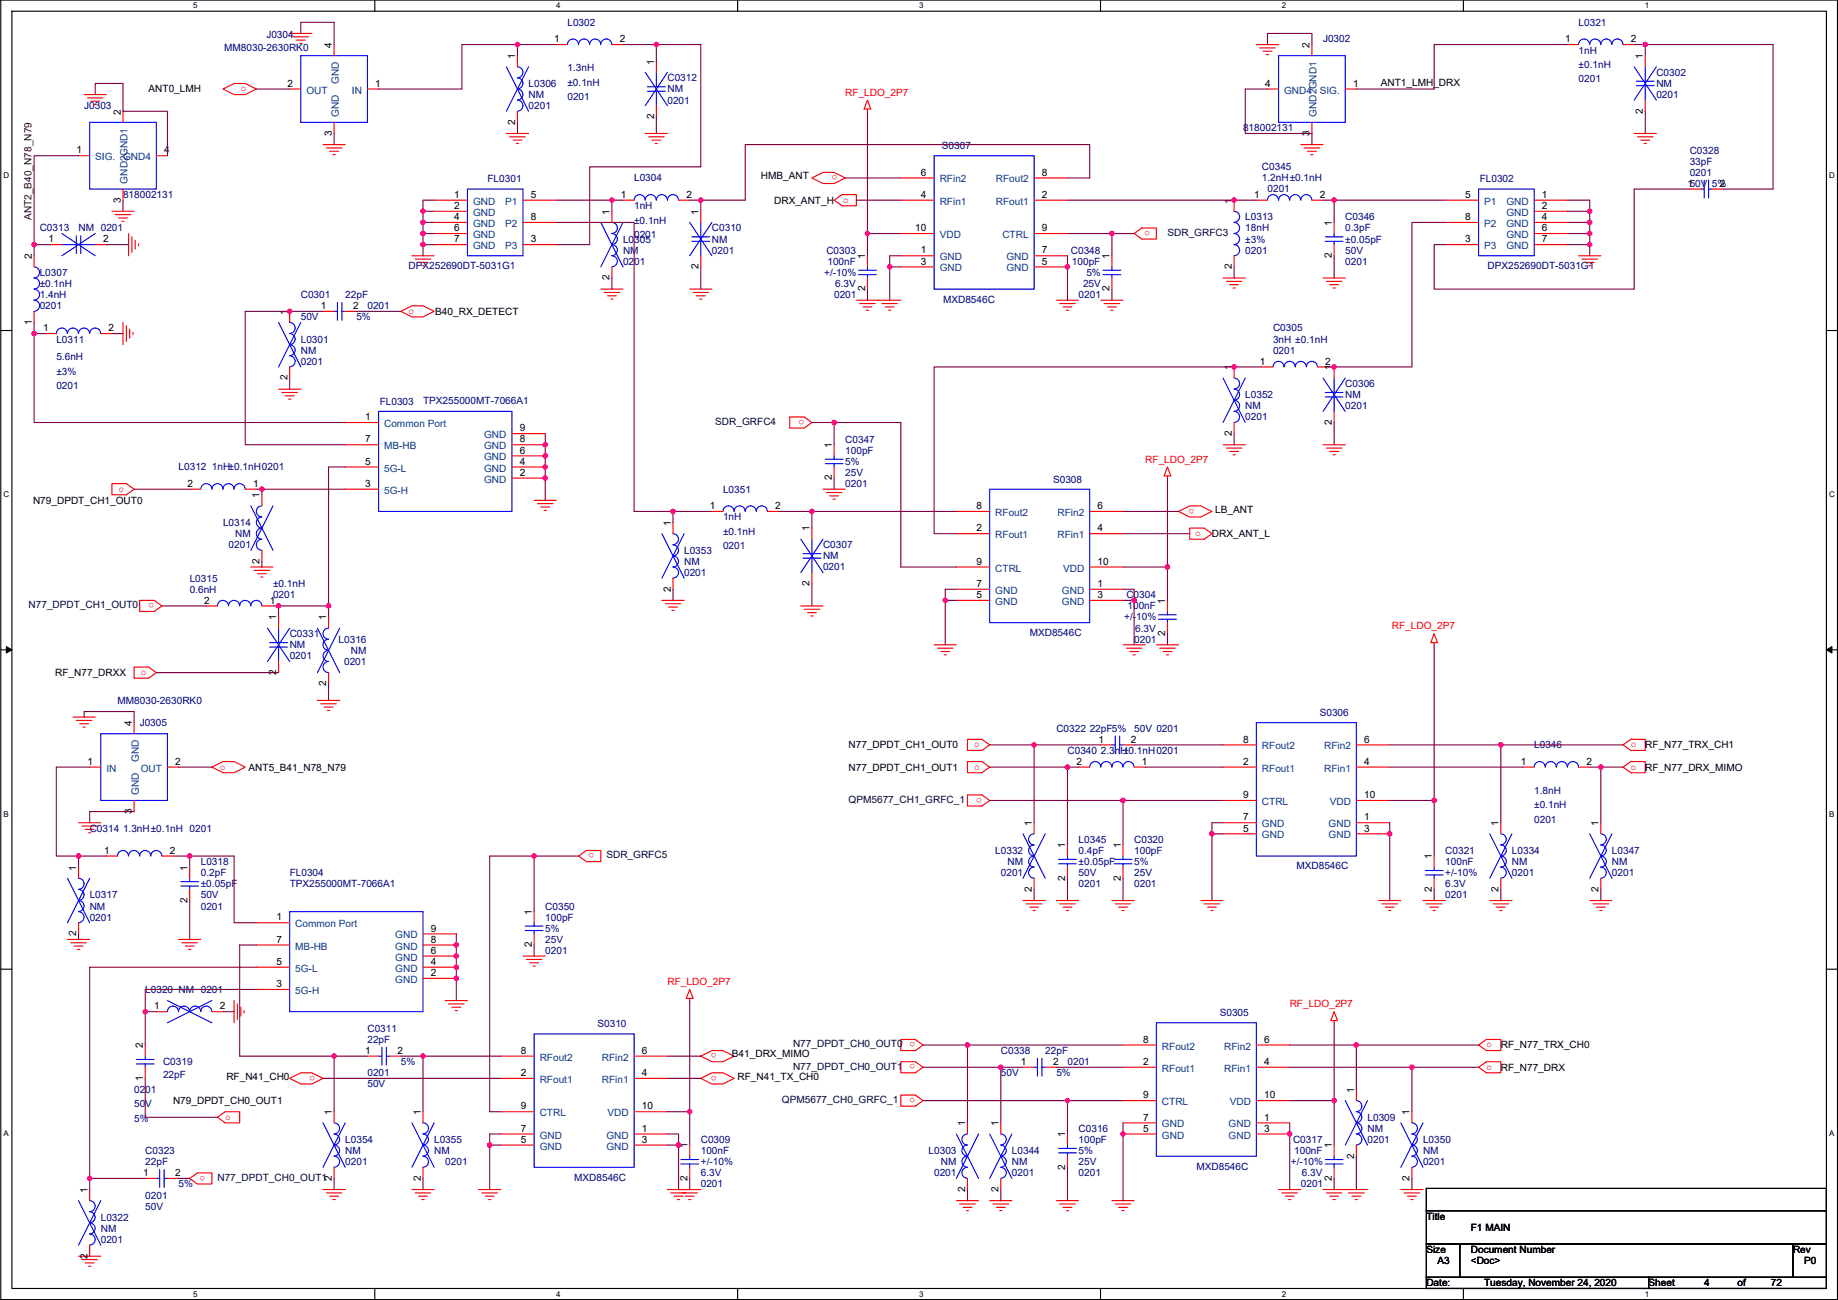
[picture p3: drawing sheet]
<svg xmlns="http://www.w3.org/2000/svg" width="420mm" height="297mm" viewBox="0 0 420 297" stroke-linecap="round" stroke-linejoin="round" font-family="sans-serif">
<defs><g id="words">
<g font-size="2.3" fill="#000080">
<text x="129.7" y="5.9">L0302</text>
<text x="360.9" y="5.9">L0321</text>
<text x="51.2" y="11.7">MM8030-2630RK0</text>
<text x="60.9" y="8.7">J0304</text>
<text x="302.4" y="9.7">J0302</text>
<text x="129.7" y="16.3">1.3nH</text>
<text x="360.9" y="12.2">1nH</text>
<text x="360.9" y="15.5">±0.1nH</text>
<text x="378.6" y="17.3">C0302</text>
<text x="120.8" y="19.9">L0306</text>
<text x="120.8" y="22.4">NM</text>
<text x="129.7" y="19.6">±0.1nH</text>
<text x="129.7" y="22.9">0201</text>
<text x="152.6" y="18.6">C0312</text>
<text x="152.6" y="21.1">NM</text>
<text x="152.6" y="23.7">0201</text>
<text x="360.9" y="18.8">0201</text>
<text x="378.6" y="19.9">NM</text>
<text x="378.6" y="22.4">0201</text>
<text x="19.2" y="24.9">J0303</text>
<text x="120.8" y="24.9">0201</text>
<text x="215.3" y="34.1">S0307</text>
<text x="284.2" y="30">818002131</text>
<text x="386.3" y="35.1">C0328</text>
<text x="111.4" y="41.7">FL0301</text>
<text x="145" y="41.4">L0304</text>
<text x="288.5" y="38.9">C0345</text>
<text x="288.5" y="41.4">1.2nH±0.1nH</text>
<text x="338.3" y="41.7">FL0302</text>
<text x="386.3" y="37.6">33pF</text>
<text x="386.3" y="40.2">0201</text>
<text x="28.1" y="45.3">818002131</text>
<text x="145" y="47.8">1nH</text>
<text x="289.7" y="44">0201</text>
<text x="9.1" y="52.9">C0313</text>
<text x="18" y="52.9">NM 0201</text>
<text x="145" y="51.1">±0.1nH</text>
<text x="162.7" y="52.9">C0310</text>
<text x="284.7" y="50.3">L0313</text>
<text x="284.7" y="52.9">18nH</text>
<text x="307.5" y="50.3">C0346</text>
<text x="307.5" y="52.9">0.3pF</text>
<text x="142.4" y="55.4">L0305</text>
<text x="142.4" y="58">NM</text>
<text x="145" y="54.4">0201</text>
<text x="162.7" y="55.4">NM</text>
<text x="162.7" y="58">0201</text>
<text x="188.9" y="58">C0303</text>
<text x="244.8" y="58">C0348</text>
<text x="284.7" y="55.4">±3%</text>
<text x="284.7" y="58">0201</text>
<text x="307.5" y="58">50V</text>
<text x="307.5" y="55.4">±0.05pF</text>
<text x="9.1" y="63">L0307</text>
<text x="9.1" y="65.6">±0.1nH</text>
<text x="93.4" y="61.5">DPX252690DT-5031G1</text>
<text x="142.4" y="60.5">0201</text>
<text x="188.4" y="63">+/-10%</text>
<text x="189.2" y="60.5">100nF</text>
<text x="190.9" y="65.6">6.3V</text>
<text x="245" y="60.5">100pF</text>
<text x="247.6" y="65.6">25V</text>
<text x="248.3" y="63">5%</text>
<text x="307.5" y="60.5">0201</text>
<text x="340" y="61.5">DPX252690DT-5031G1</text>
<text x="9.1" y="68.1">1.4nH</text>
<text x="9.1" y="70.7">0201</text>
<text x="68.8" y="68.1">C0301</text>
<text x="78.9" y="68.1">22pF</text>
<text x="84" y="70.7">0201</text>
<text x="190.7" y="68.1">0201</text>
<text x="215.6" y="69.1">MXD8546C</text>
<text x="246.6" y="68.1">0201</text>
<text x="68.8" y="73.2">50V</text>
<text x="81.5" y="73.2">5%</text>
<text x="291" y="75.7">C0305</text>
<text x="12.9" y="78.3">L0311</text>
<text x="12.9" y="82.3">5.6nH</text>
<text x="68.8" y="78.3">L0301</text>
<text x="68.8" y="80.8">NM</text>
<text x="68.8" y="83.4">0201</text>
<text x="291" y="78.3">3nH ±0.1nH</text>
<text x="291" y="80.8">0201</text>
<text x="12.9" y="85.6">±3%</text>
<text x="12.9" y="88.9">0201</text>
<text x="307.5" y="88.4">C0306</text>
<text x="86.8" y="92.5">FL0303</text>
<text x="96.7" y="92.2">TPX255000MT-7066A1</text>
<text x="284.7" y="91">L0352</text>
<text x="284.7" y="93.5">NM</text>
<text x="307.5" y="91">NM</text>
<text x="307.5" y="93.5">0201</text>
<text x="193.2" y="101.1">C0347</text>
<text x="284.7" y="96.1">0201</text>
<text x="40.8" y="107.5">L0312 1nH±0.1nH0201</text>
<text x="193.2" y="103.7">100pF</text>
<text x="193.2" y="106.2">5%</text>
<text x="165.3" y="112.6">L0351</text>
<text x="193.2" y="111.3">0201</text>
<text x="193.2" y="108.8">25V</text>
<text x="240.7" y="110.3">S0308</text>
<text x="165.3" y="118.9">1nH</text>
<text x="51" y="120.2">L0314</text>
<text x="52.2" y="125.3">0201</text>
<text x="53.8" y="122.7">NM</text>
<text x="165.3" y="122.2">±0.1nH</text>
<text x="165.3" y="125.5">0201</text>
<text x="188.1" y="125.3">C0307</text>
<text x="156.4" y="126.5">L0353</text>
<text x="156.4" y="129.1">NM</text>
<text x="156.4" y="131.6">0201</text>
<text x="188.1" y="127.8">NM</text>
<text x="188.1" y="130.3">0201</text>
<text x="43.4" y="132.9">L0315</text>
<text x="43.4" y="135.4">0.6nH</text>
<text x="62.4" y="134.2">±0.1nH</text>
<text x="62.4" y="136.7">0201</text>
<text x="257.5" y="136.7">C0304</text>
<text x="257" y="141.8">+/-10%</text>
<text x="257.7" y="139.2">100nF</text>
<text x="66.2" y="145.6">C0331</text>
<text x="66.2" y="148.1">NM</text>
<text x="77.4" y="146.9">L0316</text>
<text x="80.2" y="149.4">NM</text>
<text x="235.4" y="145.3">MXD8546C</text>
<text x="259.3" y="146.9">0201</text>
<text x="259.5" y="144.3">6.3V</text>
<text x="66.2" y="150.7">0201</text>
<text x="78.7" y="151.9">0201</text>
<text x="26.8" y="160.8">MM8030-2630RK0</text>
<text x="31.9" y="165.9">J0305</text>
<text x="241.5" y="167.2">C0322 22pF5%</text>
<text x="259.3" y="167.2">50V 0201</text>
<text x="301.7" y="163.6">S0306</text>
<text x="244" y="172.3">C0340 2.3nH</text>
<text x="256.7" y="172.3">±0.1nH0201</text>
<text x="350.7" y="171">L0346</text>
<text x="350.7" y="181.4">1.8nH</text>
<text x="350.7" y="184.7">±0.1nH</text>
<text x="20.5" y="190">C0314 1.3nH±0.1nH 0201</text>
<text x="350.7" y="188">0201</text>
<text x="45.9" y="197.7">L0318</text>
<text x="227.5" y="195.1">L0332</text>
<text x="230.3" y="197.7">NM</text>
<text x="246.6" y="192.6">L0345</text>
<text x="246.6" y="195.1">0.4pF</text>
<text x="246.6" y="197.7">±0.05pF</text>
<text x="259.3" y="192.6">C0320</text>
<text x="259.3" y="195.1">100pF</text>
<text x="259.3" y="197.7">5%</text>
<text x="330.4" y="195.1">C0321</text>
<text x="330.4" y="197.7">100nF</text>
<text x="345.6" y="195.1">L0334</text>
<text x="345.6" y="197.7">NM</text>
<text x="368.5" y="195.1">L0347</text>
<text x="368.5" y="197.7">NM</text>
<text x="45.9" y="200.2">0.2pF</text>
<text x="45.9" y="202.7">±0.05pF</text>
<text x="66.2" y="200.2">FL0304</text>
<text x="66.2" y="202.7">TPX255000MT-7066A1</text>
<text x="228.8" y="200.2">0201</text>
<text x="246.6" y="202.7">0201</text>
<text x="246.6" y="200.2">50V</text>
<text x="259.3" y="202.7">0201</text>
<text x="259.3" y="200.2">25V</text>
<text x="296.3" y="198.7">MXD8546C</text>
<text x="330.4" y="202.7">6.3V</text>
<text x="330.4" y="200.2">+/-10%</text>
<text x="345.6" y="200.2">0201</text>
<text x="368.5" y="200.2">0201</text>
<text x="20.5" y="205.3">L0317</text>
<text x="20.5" y="207.8">NM</text>
<text x="45.9" y="207.8">0201</text>
<text x="45.9" y="205.3">50V</text>
<text x="124.6" y="207.8">C0350</text>
<text x="330.4" y="205.3">0201</text>
<text x="20.5" y="210.4">0201</text>
<text x="124.6" y="210.4">100pF</text>
<text x="124.6" y="215.4">25V</text>
<text x="124.6" y="212.9">5%</text>
<text x="124.6" y="218">0201</text>
<text x="33.2" y="226.9">L0320 NM 0201</text>
<text x="278.8" y="232.2">S0305</text>
<text x="84" y="235.8">C0311</text>
<text x="84" y="238.3">22pF</text>
<text x="136.6" y="234.7">S0310</text>
<text x="37.3" y="243.4">C0319</text>
<text x="84" y="245.9">0201</text>
<text x="91.6" y="243.4">5%</text>
<text x="228.8" y="240.8">C0338</text>
<text x="228.8" y="245.9">50V</text>
<text x="238.9" y="240.8">22pF</text>
<text x="241.5" y="245.9">5%</text>
<text x="244" y="243.4">0201</text>
<text x="30.7" y="249.7">0201</text>
<text x="37.3" y="246.4">22pF</text>
<text x="84" y="248.5">50V</text>
<text x="30.7" y="253">50V</text>
<text x="30.7" y="256.3">5%</text>
<text x="312.6" y="256.1">L0309</text>
<text x="33.2" y="263.7">C0323</text>
<text x="78.9" y="261.2">L0354</text>
<text x="78.9" y="263.7">NM</text>
<text x="99.2" y="261.2">L0355</text>
<text x="99.2" y="263.7">NM</text>
<text x="160.2" y="261.2">C0309</text>
<text x="160.2" y="263.7">100nF</text>
<text x="212.3" y="263.7">L0303</text>
<text x="231.3" y="263.7">L0344</text>
<text x="246.6" y="258.6">C0316</text>
<text x="246.6" y="261.2">100pF</text>
<text x="246.6" y="263.7">5%</text>
<text x="295.6" y="261.2">C0317</text>
<text x="295.8" y="263.7">100nF</text>
<text x="312.6" y="258.6">NM</text>
<text x="312.6" y="261.2">0201</text>
<text x="325.3" y="261.2">L0350</text>
<text x="325.3" y="263.7">NM</text>
<text x="33.2" y="266.2">22pF</text>
<text x="78.9" y="266.2">0201</text>
<text x="101.8" y="266.2">0201</text>
<text x="131.2" y="269.8">MXD8546C</text>
<text x="160.2" y="268.8">6.3V</text>
<text x="160.2" y="266.2">+/-10%</text>
<text x="213.5" y="268.8">0201</text>
<text x="215.1" y="266.2">NM</text>
<text x="231.3" y="266.2">NM</text>
<text x="231.3" y="268.8">0201</text>
<text x="246.6" y="268.8">0201</text>
<text x="246.6" y="266.2">25V</text>
<text x="273.5" y="267.3">MXD8546C</text>
<text x="295.1" y="266.2">+/-10%</text>
<text x="297.6" y="268.8">6.3V</text>
<text x="325.3" y="266.2">0201</text>
<text x="33.2" y="273.9">0201</text>
<text x="40.8" y="271.3">5%</text>
<text x="160.2" y="271.3">0201</text>
<text x="297.4" y="271.3">0201</text>
<text x="23" y="278.9">L0322</text>
<text x="23" y="281.5">NM</text>
<text x="33.2" y="276.4">50V</text>
<text x="23" y="284">0201</text>
</g>
<g font-size="2.3">
<text x="75.9" y="10.9" transform="rotate(-90 75.9 10.9)">4</text>
<text x="126.7" y="9.7">1</text>
<text x="141.7" y="9.7">2</text>
<text x="299.4" y="10.9" transform="rotate(-90 299.4 10.9)">2</text>
<text x="357.8" y="9.7">1</text>
<text x="372.8" y="9.7">2</text>
<text x="117.8" y="13.5" transform="rotate(-90 117.8 13.5)">1</text>
<text x="149.5" y="14.8" transform="rotate(-90 149.5 14.8)">1</text>
<text x="375.6" y="13.5" transform="rotate(-90 375.6 13.5)">1</text>
<text x="34" y="21.1">ANT0_LMH</text>
<text x="65.7" y="19.8">2</text>
<text x="85.8" y="19.8">1</text>
<text x="289.2" y="19.8">4</text>
<text x="309.3" y="19.8">1</text>
<text x="315.6" y="19.7">ANT1_LMH_DRX</text>
<text x="27.6" y="26.2" transform="rotate(-90 27.6 26.2)">2</text>
<text x="117.8" y="28.5" transform="rotate(-90 117.8 28.5)">2</text>
<text x="149.5" y="27.2" transform="rotate(-90 149.5 27.2)">2</text>
<text x="375.6" y="26" transform="rotate(-90 375.6 26)">2</text>
<text x="17.5" y="35.1">1</text>
<text x="37.5" y="35.1">4</text>
<text x="75.9" y="31" transform="rotate(-90 75.9 31)">3</text>
<text x="299.4" y="31" transform="rotate(-90 299.4 31)">3</text>
<text x="173.9" y="40.9">HMB_ANT</text>
<text x="210.5" y="40.1">6</text>
<text x="238.2" y="40.1">8</text>
<text x="27.6" y="46.3" transform="rotate(-90 27.6 46.3)">3</text>
<text x="103.8" y="45.2">1</text>
<text x="103.8" y="47.8">2</text>
<text x="121.3" y="45.2">5</text>
<text x="141.9" y="45.2">1</text>
<text x="156.9" y="45.2">2</text>
<text x="177" y="46.5">DRX_ANT_H</text>
<text x="210.5" y="45.2">4</text>
<text x="238.2" y="45.2">2</text>
<text x="281.6" y="46.5" transform="rotate(-90 281.6 46.5)">1</text>
<text x="286.7" y="45.2">1</text>
<text x="301.7" y="45.2">2</text>
<text x="335" y="45.2">5</text>
<text x="352.5" y="45.2">1</text>
<text x="352.5" y="47.8">2</text>
<text x="385.8" y="42.7">150V 5%</text>
<text x="393.1" y="42.7">2</text>
<text x="103.8" y="50.3">4</text>
<text x="103.8" y="52.8">6</text>
<text x="121.3" y="50.3">8</text>
<text x="139.4" y="49" transform="rotate(-90 139.4 49)">1</text>
<text x="159.7" y="49" transform="rotate(-90 159.7 49)">1</text>
<text x="209.2" y="52.8">10</text>
<text x="238.2" y="52.8">9</text>
<text x="304.4" y="51.6" transform="rotate(-90 304.4 51.6)">1</text>
<text x="335" y="50.3">8</text>
<text x="352.5" y="50.3">4</text>
<text x="352.5" y="52.8">6</text>
<text x="7.3" y="59.2" transform="rotate(-90 7.3 59.2)">2</text>
<text x="11.1" y="55.4">1</text>
<text x="23.5" y="55.4">2</text>
<text x="103.8" y="55.4">7</text>
<text x="121.3" y="55.4">3</text>
<text x="197.8" y="59.2" transform="rotate(-90 197.8 59.2)">1</text>
<text x="210.5" y="57.9">1</text>
<text x="238.2" y="57.9">7</text>
<text x="253.6" y="59.2" transform="rotate(-90 253.6 59.2)">1</text>
<text x="304.4" y="59" transform="rotate(-90 304.4 59)">2</text>
<text x="335" y="55.4">3</text>
<text x="352.5" y="55.4">7</text>
<text x="139.4" y="64.1" transform="rotate(-90 139.4 64.1)">2</text>
<text x="159.7" y="61.5" transform="rotate(-90 159.7 61.5)">2</text>
<text x="210.5" y="60.5">3</text>
<text x="238.2" y="60.5">5</text>
<text x="281.6" y="61.5" transform="rotate(-90 281.6 61.5)">2</text>
<text x="65.7" y="71.9" transform="rotate(-90 65.7 71.9)">1</text>
<text x="73.3" y="70.6">1</text>
<text x="80.7" y="70.6">2</text>
<text x="99.5" y="71.9">B40_RX_DETECT</text>
<text x="197.8" y="66.6" transform="rotate(-90 197.8 66.6)">2</text>
<text x="253.6" y="66.6" transform="rotate(-90 253.6 66.6)">2</text>
<text x="7.3" y="74.2" transform="rotate(-90 7.3 74.2)">1</text>
<text x="9.8" y="75.7">1</text>
<text x="24.8" y="75.7">2</text>
<text x="288" y="83.3">1</text>
<text x="302.9" y="83.3">2</text>
<text x="65.7" y="86.9" transform="rotate(-90 65.7 86.9)">2</text>
<text x="281.6" y="84.6" transform="rotate(-90 281.6 84.6)">1</text>
<text x="304.4" y="84.6" transform="rotate(-90 304.4 84.6)">1</text>
<text x="83.5" y="101.1">7</text>
<text x="83.5" y="96">1</text>
<text x="118.8" y="101.1">8</text>
<text x="118.8" y="98.6">9</text>
<text x="281.6" y="99.6" transform="rotate(-90 281.6 99.6)">2</text>
<text x="304.4" y="97.1" transform="rotate(-90 304.4 97.1)">2</text>
<text x="83.5" y="106.2">5</text>
<text x="118.8" y="106.2">4</text>
<text x="118.8" y="103.6">6</text>
<text x="190.1" y="102.4" transform="rotate(-90 190.1 102.4)">1</text>
<text x="42.9" y="111.3">2</text>
<text x="57.8" y="111.3">1</text>
<text x="59.3" y="113.8" transform="rotate(-90 59.3 113.8)">1</text>
<text x="83.5" y="111.3">3</text>
<text x="118.8" y="108.7">2</text>
<text x="190.1" y="109.8" transform="rotate(-90 190.1 109.8)">2</text>
<text x="7.5" y="115.1">N79_DPDT_CH1_OUT0</text>
<text x="162.2" y="116.3">1</text>
<text x="177.2" y="116.3">2</text>
<text x="223.2" y="116.3">8</text>
<text x="250.9" y="116.3">6</text>
<text x="277.8" y="117.1">LB_ANT</text>
<text x="153.3" y="120.2" transform="rotate(-90 153.3 120.2)">1</text>
<text x="185.1" y="121.4" transform="rotate(-90 185.1 121.4)">1</text>
<text x="223.2" y="121.4">2</text>
<text x="250.9" y="121.4">4</text>
<text x="277" y="122.7">DRX_ANT_L</text>
<text x="59.3" y="128.8" transform="rotate(-90 59.3 128.8)">2</text>
<text x="223.2" y="129">9</text>
<text x="250.9" y="129">10</text>
<text x="46.7" y="137.9">2</text>
<text x="61.6" y="137.9">1</text>
<text x="153.3" y="135.2" transform="rotate(-90 153.3 135.2)">2</text>
<text x="185.1" y="133.9" transform="rotate(-90 185.1 133.9)">2</text>
<text x="223.2" y="136.7">5</text>
<text x="223.2" y="134.1">7</text>
<text x="250.9" y="134.1">1</text>
<text x="250.9" y="136.7">3</text>
<text x="266.3" y="137.9" transform="rotate(-90 266.3 137.9)">1</text>
<text x="63.2" y="141.8" transform="rotate(-90 63.2 141.8)">1</text>
<text x="74.6" y="141.8" transform="rotate(-90 74.6 141.8)">1</text>
<text x="266.3" y="145.3" transform="rotate(-90 266.3 145.3)">2</text>
<text x="12.6" y="154.5">RF_N77_DRXX</text>
<text x="63.2" y="154.2" transform="rotate(-90 63.2 154.2)">2</text>
<text x="74.6" y="156.8" transform="rotate(-90 74.6 156.8)">2</text>
<text x="30.1" y="165.9" transform="rotate(-90 30.1 165.9)">4</text>
<text x="194" y="171">N77_DPDT_CH1_OUT0</text>
<text x="251.1" y="169.7">1</text>
<text x="258.5" y="169.7">2</text>
<text x="284.2" y="169.7">8</text>
<text x="311.8" y="169.7">6</text>
<text x="376.1" y="171">RF_N77_TRX_CH1</text>
<text x="20" y="174.8">1</text>
<text x="40.1" y="174.8">2</text>
<text x="56.8" y="176.1">ANT5_B41_N78_N79</text>
<text x="194" y="176.1">N77_DPDT_CH1_OUT1</text>
<text x="246.1" y="174.8">2</text>
<text x="261" y="174.8">1</text>
<text x="284.2" y="174.8">2</text>
<text x="311.8" y="174.8">4</text>
<text x="347.7" y="174.8">1</text>
<text x="362.6" y="174.8">2</text>
<text x="376.1" y="176.1">RF_N77_DRX_MIMO</text>
<text x="30.1" y="186" transform="rotate(-90 30.1 186)">3</text>
<text x="284.2" y="182.4">9</text>
<text x="311.8" y="182.4">10</text>
<text x="235.9" y="188.7" transform="rotate(-90 235.9 188.7)">1</text>
<text x="284.2" y="190">5</text>
<text x="284.2" y="187.5">7</text>
<text x="311.8" y="187.5">1</text>
<text x="311.8" y="190">3</text>
<text x="342.5" y="188.7" transform="rotate(-90 342.5 188.7)">1</text>
<text x="365.4" y="188.7" transform="rotate(-90 365.4 188.7)">1</text>
<text x="23.8" y="195.1">1</text>
<text x="38.8" y="195.1">2</text>
<text x="243.5" y="193.8" transform="rotate(-90 243.5 193.8)">1</text>
<text x="256.2" y="193.8" transform="rotate(-90 256.2 193.8)">1</text>
<text x="327.3" y="196.4" transform="rotate(-90 327.3 196.4)">1</text>
<text x="17.4" y="198.9" transform="rotate(-90 17.4 198.9)">1</text>
<text x="42.8" y="198.9" transform="rotate(-90 42.8 198.9)">1</text>
<text x="235.9" y="203.8" transform="rotate(-90 235.9 203.8)">2</text>
<text x="243.5" y="201.2" transform="rotate(-90 243.5 201.2)">2</text>
<text x="256.2" y="201.2" transform="rotate(-90 256.2 201.2)">2</text>
<text x="327.3" y="203.8" transform="rotate(-90 327.3 203.8)">2</text>
<text x="342.5" y="203.8" transform="rotate(-90 342.5 203.8)">2</text>
<text x="365.4" y="203.8" transform="rotate(-90 365.4 203.8)">2</text>
<text x="42.8" y="206.3" transform="rotate(-90 42.8 206.3)">2</text>
<text x="121.6" y="209.1" transform="rotate(-90 121.6 209.1)">1</text>
<text x="17.4" y="213.9" transform="rotate(-90 17.4 213.9)">2</text>
<text x="63.2" y="215.4">7</text>
<text x="63.2" y="210.3">1</text>
<text x="98.5" y="215.4">8</text>
<text x="98.5" y="212.9">9</text>
<text x="63.2" y="220.5">5</text>
<text x="98.5" y="220.5">4</text>
<text x="98.5" y="217.9">6</text>
<text x="121.6" y="216.5" transform="rotate(-90 121.6 216.5)">2</text>
<text x="63.2" y="225.6">3</text>
<text x="98.5" y="223">2</text>
<text x="35.2" y="230.6">1</text>
<text x="50.2" y="230.6">2</text>
<text x="32.7" y="239.5" transform="rotate(-90 32.7 239.5)">2</text>
<text x="261.3" y="238.3">8</text>
<text x="289" y="238.3">6</text>
<text x="343.1" y="239.6">RF_N77_TRX_CH0</text>
<text x="83.5" y="240.8">1</text>
<text x="90.9" y="240.8">2</text>
<text x="119.1" y="245.9">2</text>
<text x="119.1" y="240.8">8</text>
<text x="146.7" y="245.9">4</text>
<text x="146.7" y="240.8">6</text>
<text x="167.3" y="241.6">B41_DRX_MIMO</text>
<text x="233.4" y="243.3">1</text>
<text x="240.7" y="243.3">2</text>
<text x="261.3" y="243.3">2</text>
<text x="289" y="243.3">4</text>
<text x="343.1" y="244.6">RF_N77_DRX</text>
<text x="32.7" y="246.9" transform="rotate(-90 32.7 246.9)">1</text>
<text x="51.7" y="246.7">RF_N41_CH0</text>
<text x="168.6" y="246.7">RF_N41_TX_CH0</text>
<text x="261.3" y="251">9</text>
<text x="289" y="251">10</text>
<text x="309.5" y="249.7" transform="rotate(-90 309.5 249.7)">1</text>
<text x="39.5" y="252.3">N79_DPDT_CH0_OUT1</text>
<text x="75.9" y="254.8" transform="rotate(-90 75.9 254.8)">1</text>
<text x="96.2" y="254.8" transform="rotate(-90 96.2 254.8)">1</text>
<text x="119.1" y="253.5">9</text>
<text x="146.7" y="253.5">10</text>
<text x="220.6" y="257.3" transform="rotate(-90 220.6 257.3)">1</text>
<text x="228.2" y="257.3" transform="rotate(-90 228.2 257.3)">1</text>
<text x="261.3" y="256">7</text>
<text x="289" y="256">1</text>
<text x="322.2" y="254.8" transform="rotate(-90 322.2 254.8)">1</text>
<text x="119.1" y="261.1">5</text>
<text x="119.1" y="258.6">7</text>
<text x="146.7" y="258.6">1</text>
<text x="146.7" y="261.1">3</text>
<text x="157.1" y="262.4" transform="rotate(-90 157.1 262.4)">1</text>
<text x="243.5" y="259.9" transform="rotate(-90 243.5 259.9)">1</text>
<text x="261.3" y="258.6">5</text>
<text x="289" y="258.6">3</text>
<text x="304.4" y="262.4" transform="rotate(-90 304.4 262.4)">1</text>
<text x="32.7" y="268.7">1</text>
<text x="40.1" y="268.7">2</text>
<text x="75.9" y="269.8" transform="rotate(-90 75.9 269.8)">2</text>
<text x="96.2" y="269.8" transform="rotate(-90 96.2 269.8)">2</text>
<text x="157.1" y="269.8" transform="rotate(-90 157.1 269.8)">2</text>
<text x="243.5" y="267.3" transform="rotate(-90 243.5 267.3)">2</text>
<text x="304.4" y="269.8" transform="rotate(-90 304.4 269.8)">2</text>
<text x="309.5" y="264.7" transform="rotate(-90 309.5 264.7)">2</text>
<text x="322.2" y="269.8" transform="rotate(-90 322.2 269.8)">2</text>
<text x="20" y="272.6" transform="rotate(-90 20 272.6)">1</text>
<text x="220.6" y="272.3" transform="rotate(-90 220.6 272.3)">2</text>
<text x="228.2" y="272.3" transform="rotate(-90 228.2 272.3)">2</text>
<text x="326.1" y="278.7">Title</text>
<text x="336.2" y="281.2">F1 MAIN</text>
<text x="20" y="287.6" transform="rotate(-90 20 287.6)">2</text>
<text x="326.1" y="286.3">Size</text>
<text x="336.2" y="286.3">Document Number</text>
<text x="409.9" y="286.3">Rev</text>
<text x="326.1" y="293.9">Date:</text>
<text x="328.6" y="288.8">A3</text>
<text x="336.2" y="288.8">&lt;Doc&gt;</text>
<text x="339.3" y="293.9">Tuesday, November 24, 2020</text>
<text x="376.9" y="293.9">Sheet</text>
<text x="389.6" y="293.9">4</text>
<text x="397.2" y="293.9">of</text>
<text x="404.8" y="293.9">72</text>
<text x="412.4" y="288.8">P0</text>
</g>
<g font-size="2.3" fill="#f00">
<text x="55" y="20.9">o</text>
<text x="193.2" y="21.9">RF_LDO_2P7</text>
<text x="191.4" y="40" transform="rotate(180 191.4 40)">o</text>
<text x="192.7" y="46.3">o</text>
<text x="262.8" y="52.7" transform="rotate(180 262.8 52.7)">o</text>
<text x="93.4" y="71.7">o</text>
<text x="183.8" y="95.9" transform="rotate(180 183.8 95.9)">o</text>
<text x="261.8" y="105.7">RF_LDO_2P7</text>
<text x="27.1" y="112.3">o</text>
<text x="273" y="116.2" transform="rotate(180 273 116.2)">o</text>
<text x="273.2" y="122.5">o</text>
<text x="35.2" y="137.8" transform="rotate(180 35.2 137.8)">o</text>
<text x="318.2" y="143.8">RF_LDO_2P7</text>
<text x="32.2" y="154.2">o</text>
<text x="222.7" y="170.8">o</text>
<text x="372.8" y="170.8">o</text>
<text x="50.2" y="175.8">o</text>
<text x="222.7" y="175.8">o</text>
<text x="372.8" y="175.8">o</text>
<text x="224.5" y="182.3" transform="rotate(180 224.5 182.3)">o</text>
<text x="135.8" y="195" transform="rotate(180 135.8 195)">o</text>
<text x="152.6" y="225.1">RF_LDO_2P7</text>
<text x="294.8" y="230.2">RF_LDO_2P7</text>
<text x="209.2" y="238.1" transform="rotate(180 209.2 238.1)">o</text>
<text x="339.8" y="239.3">o</text>
<text x="72.1" y="245.8" transform="rotate(180 72.1 245.8)">o</text>
<text x="163.8" y="240.7" transform="rotate(180 163.8 240.7)">o</text>
<text x="163.8" y="245.8" transform="rotate(180 163.8 245.8)">o</text>
<text x="209.2" y="243.2" transform="rotate(180 209.2 243.2)">o</text>
<text x="339.8" y="244.4">o</text>
<text x="209.2" y="250.8" transform="rotate(180 209.2 250.8)">o</text>
<text x="51.5" y="255.8">o</text>
<text x="46.9" y="268.6" transform="rotate(180 46.9 268.6)">o</text>
</g>
<g font-size="2.3" fill="#004080">
<text x="70" y="21.4">OUT</text>
<text x="77.4" y="19.1" transform="rotate(-90 77.4 19.1)">GND</text>
<text x="80.4" y="21.4">IN</text>
<text x="293.5" y="21.4">GND4</text>
<text x="301.7" y="21.4">SIG.</text>
<text x="77.4" y="26.7" transform="rotate(-90 77.4 26.7)">GND</text>
<text x="301" y="26.7" transform="rotate(-90 301 26.7)">GND2GND1</text>
<text x="21.8" y="36.6">SIG.</text>
<text x="28.1" y="36.6">GND4</text>
<text x="29.2" y="41.9" transform="rotate(-90 29.2 41.9)">GND2GND1</text>
<text x="214.8" y="41.7">RFin2</text>
<text x="227.6" y="41.7">RFout2</text>
<text x="108.1" y="46.8">GND</text>
<text x="115.5" y="46.8">P1</text>
<text x="214.8" y="46.8">RFin1</text>
<text x="227.6" y="46.8">RFout1</text>
<text x="339.3" y="46.8">P1</text>
<text x="344.3" y="46.8">GND</text>
<text x="108.1" y="49.3">GND</text>
<text x="108.1" y="51.9">GND</text>
<text x="115.5" y="51.9">P2</text>
<text x="339.3" y="51.9">P2</text>
<text x="344.3" y="49.3">GND</text>
<text x="344.3" y="51.9">GND</text>
<text x="108.1" y="54.4">GND</text>
<text x="108.1" y="56.9">GND</text>
<text x="115.5" y="56.9">P3</text>
<text x="214.8" y="59.5">GND</text>
<text x="214.8" y="54.4">VDD</text>
<text x="229.1" y="54.4">CTRL</text>
<text x="230" y="59.5">GND</text>
<text x="339.3" y="56.9">P3</text>
<text x="344.3" y="54.4">GND</text>
<text x="344.3" y="56.9">GND</text>
<text x="214.8" y="62">GND</text>
<text x="230" y="62">GND</text>
<text x="87.8" y="97.6">Common Port</text>
<text x="110.7" y="100.1">GND</text>
<text x="87.8" y="102.7">MB-HB</text>
<text x="87.8" y="107.7">5G-L</text>
<text x="110.7" y="107.7">GND</text>
<text x="110.7" y="105.2">GND</text>
<text x="110.7" y="102.7">GND</text>
<text x="87.8" y="112.8">5G-H</text>
<text x="110.7" y="110.3">GND</text>
<text x="227.5" y="117.9">RFout2</text>
<text x="241.7" y="117.9">RFin2</text>
<text x="227.5" y="123">RFout1</text>
<text x="241.7" y="123">RFin1</text>
<text x="227.5" y="130.6">CTRL</text>
<text x="243" y="130.6">VDD</text>
<text x="227.5" y="135.7">GND</text>
<text x="242.7" y="135.7">GND</text>
<text x="227.5" y="138.2">GND</text>
<text x="242.7" y="138.2">GND</text>
<text x="288.5" y="171.2">RFout2</text>
<text x="302.7" y="171.2">RFin2</text>
<text x="24.3" y="176.3">IN</text>
<text x="31.7" y="174.1" transform="rotate(-90 31.7 174.1)">GND</text>
<text x="32.2" y="176.3">OUT</text>
<text x="288.5" y="176.3">RFout1</text>
<text x="302.7" y="176.3">RFin1</text>
<text x="31.7" y="181.6" transform="rotate(-90 31.7 181.6)">GND</text>
<text x="288.5" y="183.9">CTRL</text>
<text x="304" y="183.9">VDD</text>
<text x="288.5" y="191.6">GND</text>
<text x="288.5" y="189">GND</text>
<text x="303.7" y="189">GND</text>
<text x="303.7" y="191.6">GND</text>
<text x="67.5" y="211.9">Common Port</text>
<text x="90.3" y="214.4">GND</text>
<text x="67.5" y="217">MB-HB</text>
<text x="90.3" y="219.5">GND</text>
<text x="90.3" y="217">GND</text>
<text x="67.5" y="222">5G-L</text>
<text x="67.5" y="227.1">5G-H</text>
<text x="90.3" y="224.6">GND</text>
<text x="90.3" y="222">GND</text>
<text x="265.6" y="239.8">RFout2</text>
<text x="279.8" y="239.8">RFin2</text>
<text x="123.4" y="242.4">RFout2</text>
<text x="137.6" y="242.4">RFin2</text>
<text x="265.6" y="244.9">RFout1</text>
<text x="279.8" y="244.9">RFin1</text>
<text x="123.4" y="247.4">RFout1</text>
<text x="137.6" y="247.4">RFin1</text>
<text x="123.4" y="255.1">CTRL</text>
<text x="138.9" y="255.1">VDD</text>
<text x="265.6" y="257.6">GND</text>
<text x="265.6" y="252.5">CTRL</text>
<text x="280.8" y="257.6">GND</text>
<text x="281.1" y="252.5">VDD</text>
<text x="123.4" y="262.7">GND</text>
<text x="123.4" y="260.1">GND</text>
<text x="138.6" y="260.1">GND</text>
<text x="138.6" y="262.7">GND</text>
<text x="265.6" y="260.1">GND</text>
<text x="280.8" y="260.1">GND</text>
</g>
<text font-size="2.3" fill="#400000" x="7.2" y="50.3" transform="rotate(-90 7.2 50.3)">ANT2_B40_N78_N79</text>
<g font-size="2.3" fill="#000040">
<text x="266.9" y="53.9">SDR_GRFC3</text>
<text x="163.5" y="97.1">SDR_GRFC4</text>
<text x="6.5" y="139">N77_DPDT_CH1_OUT0</text>
<text x="194" y="183.4">QPM5677_CH1_GRFC_1</text>
<text x="138.6" y="196.1">SDR_GRFC5</text>
<text x="181.3" y="239.3">N77_DPDT_CH0_OUT0</text>
<text x="181.3" y="244.4">N77_DPDT_CH0_OUT1</text>
<text x="178.7" y="252">QPM5677_CH0_GRFC_1</text>
<text x="49.7" y="269.8">N77_DPDT_CH0_OUT1</text>
</g>
<g font-size="1.8">
<text x="44.2" y="1.9">5</text>
<text x="127.1" y="1.9">4</text>
<text x="210.1" y="1.9">3</text>
<text x="293" y="1.9">2</text>
<text x="376" y="1.9">1</text>
<text x=".8" y="40.7">D</text>
<text x="418.1" y="40.7">D</text>
<text x=".8" y="113.6">C</text>
<text x="418.1" y="113.6">C</text>
<text x=".8" y="186.6">B</text>
<text x="418.1" y="186.6">B</text>
<text x=".8" y="259.5">A</text>
<text x="418.1" y="259.5">A</text>
<text x="44.2" y="296.3">5</text>
<text x="127.1" y="296.3">4</text>
<text x="210.1" y="296.3">3</text>
<text x="293" y="296.3">2</text>
<text x="376" y="296.3">1</text>
</g>
</g></defs>
<path d="M.2 0h419.8v296.9h-419.8zM2.7 2.6h414.8v291.8h-414.8z" fill="none" stroke="#000" stroke-width=".25"/>
<g fill="#fff">
<path d="M44.2 .3h1v2h-1z"/>
<path d="M44.2 294.7h1v2h-1z"/>
</g>
<path d="M85.7 0v2.6M85.7 294.4v2.5" fill="none" stroke="#000" stroke-width=".25"/>
<g fill="#fff">
<path d="M127.1 .3h1v2h-1z"/>
<path d="M127.1 294.7h1v2h-1z"/>
</g>
<path d="M168.6 0v2.6M168.6 294.4v2.5" fill="none" stroke="#000" stroke-width=".25"/>
<g fill="#fff">
<path d="M210.1 .3h1v2h-1z"/>
<path d="M210.1 294.7h1v2h-1z"/>
</g>
<path d="M251.6 0v2.6M251.6 294.4v2.5" fill="none" stroke="#000" stroke-width=".25"/>
<g fill="#fff">
<path d="M293 .3h1v2h-1z"/>
<path d="M293 294.7h1v2h-1z"/>
</g>
<path d="M334.5 0v2.6M334.5 294.4v2.5" fill="none" stroke="#000" stroke-width=".25"/>
<g fill="#fff">
<path d="M376 .3h1v2h-1z"/>
<path d="M376 294.7h1v2h-1z"/>
<path d="M.8 39h1.3v2.1h-1.3z"/>
<path d="M418.1 39h1.3v2.1h-1.3z"/>
<path d="M.8 112h1.3v2h-1.3z"/>
<path d="M418.1 112h1.3v2h-1.3z"/>
</g>
<path d="M.2 75.5h2.5M417.5 75.5h2.5" fill="none" stroke="#000" stroke-width=".25"/>
<g fill="#fff">
<path d="M.8 185h1.2v2h-1.2z"/>
<path d="M418.1 185h1.2v2h-1.2z"/>
</g>
<path d="M.2 148.5h2.5M417.5 148.5h2.5" fill="none" stroke="#000" stroke-width=".25"/>
<path d="M1.4 147.7l1.3 .8-1.3 .7zM417.5 148.5l1.3-.8v1.5z" fill="#000" stroke="#000" stroke-width=".23"/>
<g fill="#fff">
<path d="M.8 257.9h1.2v2h-1.2z"/>
<path d="M418.1 257.9h1.2v2h-1.2z"/>
</g>
<path d="M.2 221.4h2.5M417.5 221.4h2.5M326.1 271.5h91.4v5.1h-91.4zM326.1 276.6h91.4v7.6h-91.4zM326.1 291.9h50.8v2.5h-50.8zM326.1 284.2h7.6v7.7h-7.6zM333.7 284.2h76.2v7.7h-76.2zM376.9 291.9h40.6v2.5h-40.6zM409.9 284.2h7.6v7.7h-7.6z" fill="none" stroke="#000" stroke-width=".25"/>
<g fill="none" stroke="#f00" stroke-width=".25">
<path d="M66.2 7.6h5.1M67 8.4h3.5M67.7 9.2h2.1M68.5 9.9h.5M76.4 10.2v2.5M118.3 12.7v2.6M127.2 10.2h2.5M139.9 10.2h2.5M150 14v2.5M287.2 10.2h5.1M288 10.9h3.5M288.7 11.7h2.1"/>
<path d="M289.5 12.5h.5M299.9 10.2v2.5M358.3 10.2h2.6M371 10.2h2.6M376.1 12.7v2.6M18 35.6h2.5M19.2 21.6h5.1M20 22.4h3.5M20.8 23.1h2M21.5 23.9h.5M28.1 25.4v2.6M35.7 35.6h2.6"/>
<path d="M51 20.3l2.5-1.2h2.6l2.5 1.2-2.5 1.3h-2.6zM66.2 20.3h2.6M73.8 33h5.1M74.6 33.8h3.6M75.4 34.6h2M76.1 35.3h.5M76.4 28v2.5M84 20.3h2.5M115.7 30.5h5.1M116.5 31.3h3.6M117.3 32h2M118 32.8h.5"/>
<path d="M118.3 25.4v2.6M147.5 30.5h5.1M148.3 31.3h3.5M149 32h2.1M149.8 32.8h.5M150 24.2v2.5M198.3 24.9v.5M198.3 22.9l.8 2h-1.6zM289.7 20.3h2.6M297.4 33h5M298.1 33.8h3.6M298.9 34.6h2"/>
<path d="M299.6 35.3h.6M299.9 28v2.5M307.5 20.3h2.6M373.6 30.5h5M374.3 31.3h3.6M375.1 32h2M375.8 32.8h.6M376.1 22.9v2.5M7.8 58.4v2.6M11.6 55.9h2.5M21.8 55.9h2.5M25.6 48.3h5.1"/>
<path d="M26.3 49h3.6M27.1 49.8h2M27.9 50.6h.5M28.1 43.2v2.5M29.4 53.4v5M30.2 54.1v3.6M30.9 54.9v2M31.7 55.6v.6M94.2 58.4h5M94.9 59.2h3.6M95.7 60h2M99.2 45.7h7.7"/>
<path d="M99.2 48.3h7.7M99.2 50.8h7.7M99.2 53.4h7.7M99.2 55.9h7.7M119.6 55.9h7.6M119.6 45.7h7.6M119.6 50.8h7.6M139.9 48.3v2.5M142.4 45.7h2.6M155.1 45.7h2.6M160.2 48.3v2.5M160.2 58.4v2.6"/>
<path d="M185.6 40.7l2.5-1.3h2.6l2.5 1.3-2.5 1.2h-2.6zM190.7 45.7l1.8-1.2h3.3v2.5h-3.3zM198.3 58.4v2.6M205.9 58.4h7.6M205.9 45.7h7.6M205.9 40.7h7.6M205.9 53.4h7.6M236.4 45.7h7.6M236.4 58.4h7.6M236.4 40.7h7.6M236.4 53.4h7.6M254.2 58.4v2.6"/>
<path d="M259.3 53.4l1.7-1.3h3.3v2.5h-3.3zM282.1 45.7v2.6M282.1 58.4v2.6M287.2 45.7h2.5M299.9 45.7h2.5M305 50.8v2.6M305 55.9v2.5M330.4 55.9h7.6M330.4 45.7h7.6M330.4 50.8h7.6M350.7 45.7h7.6M350.7 48.3h7.6"/>
<path d="M350.7 50.8h7.6M350.7 53.4h7.6M350.7 55.9h7.6M360.9 58.4h5M361.6 59.2h3.6M362.4 60h2M386.3 43.2h2.5M391.3 43.2h2.6M7.8 71.1v2.6M10.3 76.2h2.6M23 76.2h2.6M28.1 73.7v5.1"/>
<path d="M28.9 74.4v3.6M29.6 75.2v2M30.4 76v.5M66.2 71.1v2.6M73.8 71.1h2.6M78.9 71.1h2.6M91.6 71.1l2.6-1.2h2.5l2.5 1.2-2.5 1.3h-2.5zM96.4 60.7h.6M137.3 66.1h5.1M138.1 66.8h3.6M138.9 67.6h2M139.6 68.3h.5"/>
<path d="M139.9 61v2.5M157.7 66.1h5M158.4 66.8h3.6M159.2 67.6h2M159.9 68.3h.6M195.8 68.6h10.1M196.5 69.4h3.6M197.3 70.1h2M198 70.9h.6M198.3 63.5v2.6M201.6 69.4h3.6M202.4 70.1h2"/>
<path d="M203.1 70.9h.5M205.9 61h7.6M236.4 61h7.6M241.5 68.6h5.1M242.2 69.4h3.6M243 70.1h2M243.8 70.9h.5M251.6 68.6h5.1M252.4 69.4h3.6M253.2 70.1h2M253.9 70.9h.5M254.2 63.5v2.6"/>
<path d="M279.6 63.5h5.1M280.3 64.3h3.6M281.1 65h2M281.9 65.8h.5M302.4 63.5h5.1M303.2 64.3h3.6M304 65h2M304.7 65.8h.5M363.1 60.7h.6M63.7 88.9h5.1M64.4 89.7h3.6M65.2 90.4h2"/>
<path d="M66 91.2h.5M66.2 83.8v2.6M78.9 96.5h7.6M117 99.1h7.6M180.5 95.3h3.3l1.8 1.2-1.8 1.3h-3.3zM282.1 83.8v2.6M282.1 96.5v2.6M288.5 83.8h2.5M301.2 83.8h2.5M305 83.8v2.6M305 94v2.5M25.6 110.5h3.3l1.8 1.3-1.8 1.3h-3.3z"/>
<path d="M43.4 111.8h2.5M56.1 111.8h2.5M59.9 113.1v2.5M78.9 101.6h7.6M78.9 106.7h7.6M78.9 111.8h7.6M117 109.2h7.6M117 106.7h7.6M117 104.2h7.6M117 101.6h7.6M122.1 114.3h5.1M122.9 115.1h3.5"/>
<path d="M123.6 115.8h2.1M124.4 116.6h.5M153.8 119.4v2.5M162.7 116.9h2.6M175.4 116.9h2.6M188.1 111.8h5.1M188.9 112.5h3.6M189.7 113.3h2M190.4 114.1h.5M190.7 101.6v2.6M190.7 106.7v2.5M218.6 116.9h7.6"/>
<path d="M249.1 116.9h7.6M266.9 108.7v.5M266.9 106.7l.7 2h-1.5zM269.4 116.9l2.6-1.3h2.5l2.5 1.3-2.5 1.2h-2.5zM279.6 101.6h5.1M280.3 102.4h3.6M281.1 103.1h2M281.9 103.9h.5M302.4 101.6h5.1M303.2 102.4h3.6M304 103.1h2M304.7 103.9h.5"/>
<path d="M31.9 137.2h3.3l1.8 1.3-1.8 1.2h-3.3zM47.2 138.5h2.5M57.3 129.6h5.1M58.1 130.3h3.5M58.9 131.1h2M59.6 131.8h.5M59.9 125.8v2.5M59.9 138.5h2.5M151.3 137.2h5.1M152.1 137.9h3.5M152.8 138.7h2.1M153.6 139.5h.5"/>
<path d="M153.8 132.1v2.5M183.1 138.5h5M183.8 139.2h3.6M184.6 140h2M185.6 120.7v2.5M185.6 130.8v2.6M218.6 121.9h7.6M218.6 137.2h7.6M218.6 134.6h7.6M218.6 129.6h7.6M249.1 134.6h7.6M249.1 137.2h7.6"/>
<path d="M249.1 121.9h7.6M249.1 129.6h7.6M266.9 137.2v2.5M272 120.7h3.3l1.7 1.2-1.7 1.3h-3.3zM30.7 152.4h3.3l1.7 1.3-1.7 1.3h-3.3zM63.7 141v2.5M63.7 151.2v2.5M75.1 141v2.5M75.1 153.7v2.5M185.3 140.7h.6M213.5 147.3h5.1M214.3 148.1h3.6"/>
<path d="M215.1 148.9h2M215.8 149.6h.5M256.7 147.3h5.1M257.5 148.1h3.5M258.2 148.9h2.1M259 149.6h.5M264.3 147.3h5.1M265.1 148.1h3.6M265.9 148.9h2M266.6 149.6h.5M266.9 142.3v2.5M327.8 144.8l.8 2h-1.5z"/>
<path d="M327.8 146.8v.5M16.7 163.9h5.1M17.5 164.6h3.5M18.2 165.4h2M19 166.1h.5M20.5 175.3h2.5M30.7 165.1v2.6M38.3 175.3h2.5M48.4 175.3l2.6-1.3h2.5l2.6 1.3-2.6 1.3h-2.5zM72.6 160h5M73.3 160.8h3.6M74.1 161.6h2"/>
<path d="M74.9 162.3h.5M221.2 168.9h3.3l1.7 1.3-1.7 1.3h-3.3zM221.2 174h3.3l1.7 1.3-1.7 1.3h-3.3zM246.6 175.3h2.5M251.6 170.2h2.6M256.7 170.2h2.6M259.3 175.3h2.5M279.6 175.3h7.6M279.6 170.2h7.6M310.1 175.3h7.6M310.1 170.2h7.6M348.2 175.3h2.5"/>
<path d="M360.9 175.3h2.5M371 175.3l1.8-1.3h3.3v2.6h-3.3zM371 170.2l1.8-1.3h3.3v2.6h-3.3zM18 198.1v2.6M18 188h5M18.7 188.7h3.6M19.5 189.5h2M20.2 190.3h.6M24.3 195.6h2.5M30.7 182.9v2.5M37 195.6h2.5M43.4 198.1v2.6"/>
<path d="M132.3 195.6l1.7-1.3h3.3v2.6h-3.3zM221.2 181.6h3.3l1.7 1.3-1.7 1.3h-3.3zM236.4 188v2.5M244 193.1v2.5M244 198.1v2.6M256.7 193.1v2.5M256.7 198.1v2.6M279.6 190.5h7.6M279.6 188h7.6M279.6 182.9h7.6M310.1 188h7.6M310.1 190.5h7.6"/>
<path d="M310.1 182.9h7.6M327.8 195.6v2.5M343.1 188v2.5M365.9 188v2.5M15.4 214.7h5.1M16.2 215.4h3.5M16.9 216.2h2.1M17.7 216.9h.5M18 210.8v2.6M40.8 214.7h5.1M41.6 215.4h3.5M42.3 216.2h2.1"/>
<path d="M43.1 216.9h.5M43.4 203.2v2.6M58.6 215.9h7.6M58.6 210.8h7.6M96.7 218.5h7.6M96.7 215.9h7.6M96.7 213.4h7.6M119.6 218.5h5M120.3 219.2h3.6M121.1 220h2M122.1 208.3v2.5M122.1 213.4v2.5"/>
<path d="M233.9 205.8h5M234.6 206.5h3.6M235.4 207.3h2M236.1 208h.6M236.4 200.7v2.5M241.5 205.8h5.1M242.2 206.5h3.6M243 207.3h2M243.8 208h.5M254.2 205.8h5.1M254.9 206.5h3.6M255.7 207.3h2"/>
<path d="M256.5 208h.5M274.5 205.8h5.1M275.3 206.5h3.5M276 207.3h2.1M276.8 208h.5M315.1 205.8h5.1M315.9 206.5h3.6M316.7 207.3h2M317.4 208h.5M325.3 205.8h5.1M326.1 206.5h3.5M326.8 207.3h2.1"/>
<path d="M327.6 208h.5M327.8 200.7v2.5M340.5 205.8h5.1M341.3 206.5h3.6M342.1 207.3h2M342.8 208h.5M343.1 200.7v2.5M363.4 205.8h5.1M364.2 206.5h3.5M364.9 207.3h2.1M365.7 208h.5M365.9 200.7v2.5"/>
<path d="M33.2 238.8v2.5M35.7 231.2h2.6M48.4 231.2h2.6M53.5 228.6v5.1M54.3 229.4v3.5M55 230.1v2.1M55.8 230.9v.5M58.6 221h7.6M58.6 226.1h7.6M96.7 223.5h7.6M96.7 221h7.6M101.8 228.6h5.1"/>
<path d="M102.5 229.4h3.6M103.3 230.1h2M104.1 230.9h.5M121.8 220.7h.6M157.7 226.1l.7 2h-1.5zM157.7 228.1v.5M205.9 237.5h3.3l1.8 1.3-1.8 1.3h-3.3zM256.7 238.8h7.6M287.2 238.8h7.6M305 233.2v.5M305 231.2l.7 2h-1.5zM338 238.8l1.8-1.3h3.3v2.6h-3.3z"/>
<path d="M33.2 243.9v2.5M49.7 255.3l1.8-1.3h3.3v2.6h-3.3zM66.2 246.4l2.6-1.3h2.5l2.5 1.3-2.5 1.3h-2.5zM76.4 254v2.6M84 241.3h2.5M89.1 241.3h2.5M96.7 254v2.6M114.5 246.4h7.6M114.5 259.1h7.6M114.5 241.3h7.6M114.5 254h7.6M145 259.1h7.6"/>
<path d="M145 246.4h7.6M145 241.3h7.6M145 254h7.6M160.2 241.3l2.5-1.2h2.6l2.5 1.2-2.5 1.3h-2.6zM160.2 246.4l2.5-1.3h2.6l2.5 1.3-2.5 1.3h-2.6zM205.9 250.2h3.3l1.8 1.3-1.8 1.3h-3.3zM205.9 242.6h3.3l1.8 1.3-1.8 1.2h-3.3zM221.2 256.6v2.5M228.8 256.6v2.5M233.9 243.9h2.5M238.9 243.9h2.6M244 259.1v2.5"/>
<path d="M256.7 243.9h7.6M256.7 259.1h7.6M256.7 256.6h7.6M256.7 251.5h7.6M287.2 256.6h7.6M287.2 259.1h7.6M287.2 243.9h7.6M287.2 251.5h7.6M310.1 248.9v2.6M322.8 254v2.6M338 243.9l1.8-1.3h3.3v2.5h-3.3zM20.5 271.8v2.5"/>
<path d="M33.2 269.3h2.5M38.3 269.3h2.5M43.4 269.3l1.7-1.3h3.3v2.5h-3.3zM73.8 271.8h5.1M74.6 272.6h3.6M75.4 273.3h2M76.1 274.1h.5M76.4 266.7v2.6M94.2 271.8h5M94.9 272.6h3.6M95.7 273.3h2M96.4 274.1h.6"/>
<path d="M96.7 266.7v2.6M109.4 271.8h5.1M110.2 272.6h3.5M110.9 273.3h2.1M111.7 274.1h.5M114.5 261.6h7.6M145 261.6h7.6M152.6 271.8h5.1M153.3 272.6h3.6M154.1 273.3h2M154.9 274.1h.5M155.1 271.8h5.1"/>
<path d="M155.9 272.6h3.5M156.6 273.3h2.1M157.4 274.1h.5M157.7 261.6v2.6M157.7 266.7v2.6M218.6 274.3h5.1M219.4 275.1h3.5M220.1 275.9h2.1M220.9 276.6h.5M221.2 269.3v2.5M226.2 274.3h5.1M227 275.1h3.6"/>
<path d="M227.8 275.9h2M228.5 276.6h.5M228.8 269.3v2.5M241.5 274.3h5.1M242.2 275.1h3.6M243 275.9h2M243.8 276.6h.5M244 264.2v2.5M254.2 274.3h5.1M254.9 275.1h3.6M255.7 275.9h2M256.5 276.6h.5"/>
<path d="M292.3 271.8h5.1M293 272.6h3.6M293.8 273.3h2M294.6 274.1h.5M303.2 272.6h3.6M304 273.3h2M304.7 274.1h.5M305 261.6v2.6M305 266.7v2.6M308.3 272.6h3.5M309 273.3h2.1M309.8 274.1h.5"/>
<path d="M310.1 261.6v2.6M312.6 271.8h-10.2M320.2 271.8h5.1M321 272.6h3.5M321.7 273.3h2.1M322.5 274.1h.5M322.8 266.7v2.6M18 287h5M18.7 287.8h3.6M19.5 288.6h2M20.2 289.3h.6M20.5 284.5v2.5"/>
</g>
<g fill="none" stroke="#00f" stroke-width=".25">
<path d="M68.8 12.7h15.2v15.3h-15.2zM115.7 15.3l5.1 10.1M118.3 15.3a1.26 1.26 0 0 1 1.2 1.2 1.26 1.26 0 0 1-1.2 1.3 1.27 1.27 0 0 1 1.2 1.2 1.27 1.27 0 0 1-1.2 1.3 1.27 1.27 0 0 1 1.2 1.3 1.27 1.27 0 0 1-1.2 1.3 1.27 1.27 0 0 1 1.2 1.2 1.27 1.27 0 0 1-1.2 1.3M120.8 15.3l-5.1 10.1M134.8 10.2a1.27 1.27 0 0 0-1.3-1.3 1.27 1.27 0 0 0-1.3 1.3 1.26 1.26 0 0 0-1.2-1.3 1.26 1.26 0 0 0-1.3 1.3M134.8 10.2a1.26 1.26 0 0 1 1.3-1.3 1.26 1.26 0 0 1 1.2 1.3 1.27 1.27 0 0 1 1.3-1.3 1.27 1.27 0 0 1 1.3 1.3M147.5 16.5l5.1 7.7M148 19.8h4.1M150 16.5v3.3M152.6 16.5l-5.1 7.7M292.3 12.7h15.2v15.3h-15.2zM363.4 10.2a1.26 1.26 0 0 0-1.3-1.3 1.26 1.26 0 0 0-1.2 1.3"/>
<path d="M363.4 10.2a1.26 1.26 0 0 1 1.3-1.3 1.26 1.26 0 0 1 1.2 1.3 1.27 1.27 0 0 1 1.3-1.3 1.27 1.27 0 0 1 1.3 1.3M368.5 10.2a1.26 1.26 0 0 1 1.2-1.3 1.26 1.26 0 0 1 1.3 1.3M373.6 15.3l5 7.6M374.1 18.6h4M374.1 19.6h4M376.1 15.3v3.3M376.1 19.6v3.3M378.6 15.3l-5 7.6M20.5 28h15.2v15.2h-15.2zM148 20.8h4.1M150 20.8v3.4M213.5 35.6h22.9v30.5h-22.9z"/>
<path d="M14.1 55.9h3.4M14.1 53.4l7.7 5M17.5 53.9v4M18.5 53.9v4M18.5 55.9h3.3M21.8 53.4l-7.7 5M106.9 43.2h12.7v15.2h-12.7zM137.3 50.8l5.1 10.2M139.9 50.8a1.26 1.26 0 0 1 1.2 1.3 1.26 1.26 0 0 1-1.2 1.2M139.9 53.4a1.26 1.26 0 0 1 1.2 1.2 1.26 1.26 0 0 1-1.2 1.3 1.27 1.27 0 0 1 1.2 1.3 1.27 1.27 0 0 1-1.2 1.2M139.9 58.4a1.26 1.26 0 0 1 1.2 1.3 1.26 1.26 0 0 1-1.2 1.3M142.4 50.8l-5.1 10.2"/>
<path d="M152.6 45.7a1.27 1.27 0 0 0-1.3-1.2 1.27 1.27 0 0 0-1.3 1.2 1.27 1.27 0 0 0-1.3-1.2 1.27 1.27 0 0 0-1.2 1.2 1.26 1.26 0 0 0-1.3-1.2 1.26 1.26 0 0 0-1.2 1.2M152.6 45.7a1.26 1.26 0 0 1 1.2-1.2 1.26 1.26 0 0 1 1.3 1.2M157.7 50.8l5 7.6M158.2 54.1h4M158.2 55.1h4M160.2 50.8v3.3M160.2 55.1v3.3M162.7 50.8l-5 7.6M282.1 48.3a1.26 1.26 0 0 1 1.3 1.2 1.26 1.26 0 0 1-1.3 1.3 1.27 1.27 0 0 1 1.3 1.3 1.27 1.27 0 0 1-1.3 1.2M282.1 53.4a1.26 1.26 0 0 1 1.3 1.2 1.26 1.26 0 0 1-1.3 1.3 1.27 1.27 0 0 1 1.3 1.3 1.27 1.27 0 0 1-1.3 1.2M294.8 45.7a1.27 1.27 0 0 0-1.3-1.2 1.27 1.27 0 0 0-1.2 1.2 1.26 1.26 0 0 0-1.3-1.2 1.26 1.26 0 0 0-1.3 1.2M294.8 45.7a1.26 1.26 0 0 1 1.3-1.2 1.26 1.26 0 0 1 1.2 1.2 1.27 1.27 0 0 1 1.3-1.2 1.27 1.27 0 0 1 1.3 1.2"/>
<path d="M302.9 54.1h4.1M302.9 55.1h4.1M305 53.4v.7M305 55.1v.8M338 43.2h12.7v15.2h-12.7zM388.8 43.2h.8M389.6 41.2v4M390.6 41.2v4M390.6 43.2h.7M7.8 63.5a1.27 1.27 0 0 1 1.2 1.3 1.27 1.27 0 0 1-1.2 1.3 1.27 1.27 0 0 1 1.2 1.2 1.27 1.27 0 0 1-1.2 1.3 1.26 1.26 0 0 1 1.2 1.3 1.26 1.26 0 0 1-1.2 1.2M7.8 61a1.26 1.26 0 0 1 1.2 1.2 1.26 1.26 0 0 1-1.2 1.3M15.4 76.2a1.26 1.26 0 0 0-1.3-1.2 1.26 1.26 0 0 0-1.2 1.2"/>
<path d="M20.5 76.2a1.27 1.27 0 0 0-1.3-1.2 1.27 1.27 0 0 0-1.3 1.2 1.26 1.26 0 0 0-1.2-1.2 1.26 1.26 0 0 0-1.3 1.2M23 76.2a1.26 1.26 0 0 0-1.2-1.2 1.26 1.26 0 0 0-1.3 1.2M63.7 73.7l5.1 10.1M66.2 73.7a1.26 1.26 0 0 1 1.3 1.2 1.26 1.26 0 0 1-1.3 1.3M66.2 76.2a1.26 1.26 0 0 1 1.3 1.3 1.26 1.26 0 0 1-1.3 1.2 1.27 1.27 0 0 1 1.3 1.3 1.27 1.27 0 0 1-1.3 1.3M68.8 73.7l-5.1 10.1M76.4 71.1h.7M77.1 69.1v4.1M78.2 69.1v4.1M78.2 71.1h.7M196.3 61.7h4M196.3 62.8h4"/>
<path d="M198.3 61v.7M198.3 62.8v.7M252.1 61.7h4.1M252.1 62.8h4.1M254.2 61v.7M254.2 62.8v.7M66.2 81.3a1.26 1.26 0 0 1 1.3 1.3 1.26 1.26 0 0 1-1.3 1.2M86.5 94h30.5v22.9h-30.5zM279.6 86.4l5.1 10.1M282.1 86.4a1.26 1.26 0 0 1 1.3 1.2 1.26 1.26 0 0 1-1.3 1.3 1.27 1.27 0 0 1 1.3 1.3 1.27 1.27 0 0 1-1.3 1.2 1.27 1.27 0 0 1 1.3 1.3 1.27 1.27 0 0 1-1.3 1.3M282.1 94a1.26 1.26 0 0 1 1.3 1.3 1.26 1.26 0 0 1-1.3 1.2M284.7 86.4l-5.1 10.1"/>
<path d="M293.5 83.8a1.26 1.26 0 0 0-1.2-1.2 1.26 1.26 0 0 0-1.3 1.2M301.1 83.8a1.27 1.27 0 0 0-1.2-1.2 1.27 1.27 0 0 0-1.3 1.2 1.27 1.27 0 0 0-1.3-1.2 1.27 1.27 0 0 0-1.2 1.2 1.26 1.26 0 0 0-1.3-1.2 1.26 1.26 0 0 0-1.3 1.2M302.4 86.4l5.1 7.6M302.9 89.7h4.1M302.9 90.7h4.1M305 86.4v3.3M305 90.7v3.3M307.5 86.4l-5.1 7.6M45.9 111.8a1.26 1.26 0 0 1 1.3-1.3 1.26 1.26 0 0 1 1.2 1.3M48.4 111.8a1.27 1.27 0 0 1 1.3-1.3 1.27 1.27 0 0 1 1.3 1.3 1.27 1.27 0 0 1 1.2-1.3 1.27 1.27 0 0 1 1.3 1.3 1.26 1.26 0 0 1 1.3-1.3 1.26 1.26 0 0 1 1.2 1.3M57.3 115.6l5.1 10.2M59.8 115.6a1.26 1.26 0 0 0-1.2 1.3 1.26 1.26 0 0 0 1.2 1.2 1.27 1.27 0 0 0-1.2 1.3 1.27 1.27 0 0 0 1.2 1.3"/>
<path d="M62.4 115.6l-5.1 10.2M165.3 116.8a1.26 1.26 0 0 1 1.2-1.2 1.26 1.26 0 0 1 1.3 1.2M167.8 116.8a1.26 1.26 0 0 1 1.3-1.2 1.26 1.26 0 0 1 1.2 1.2 1.27 1.27 0 0 1 1.3-1.2 1.27 1.27 0 0 1 1.3 1.2 1.27 1.27 0 0 1 1.2-1.2 1.27 1.27 0 0 1 1.3 1.2M188.6 104.9h4.1M188.6 105.9h4.1M190.7 104.2v.7M190.7 105.9v.8M226.2 111.8h22.9v30.5h-22.9zM49.7 138.4a1.27 1.27 0 0 1 1.3-1.2 1.27 1.27 0 0 1 1.2 1.2 1.26 1.26 0 0 1 1.3-1.2 1.26 1.26 0 0 1 1.3 1.2M54.8 138.4a1.27 1.27 0 0 1 1.3-1.2 1.27 1.27 0 0 1 1.2 1.2 1.26 1.26 0 0 1 1.3-1.2 1.26 1.26 0 0 1 1.2 1.2M59.8 120.7a1.26 1.26 0 0 0-1.2 1.2 1.26 1.26 0 0 0 1.2 1.3 1.27 1.27 0 0 0-1.2 1.3 1.27 1.27 0 0 0 1.2 1.2M151.3 121.9l5.1 10.2"/>
<path d="M153.8 121.9a1.26 1.26 0 0 1 1.3 1.3 1.26 1.26 0 0 1-1.3 1.3 1.27 1.27 0 0 1 1.3 1.2 1.27 1.27 0 0 1-1.3 1.3M153.8 127a1.26 1.26 0 0 1 1.3 1.3 1.26 1.26 0 0 1-1.3 1.2 1.27 1.27 0 0 1 1.3 1.3 1.27 1.27 0 0 1-1.3 1.3M156.4 121.9l-5.1 10.2M183.1 123.2l5 7.6M183.6 126.5h4M183.6 127.5h4M185.6 123.2v3.3M185.6 127.5v3.3M188.1 123.2l-5 7.6M266.9 139.7v.8M61.1 143.5l5.1 7.7M61.6 146.8h4.1"/>
<path d="M61.6 147.8h4.1M63.7 143.5v3.3M63.7 147.8v3.4M66.2 143.5l-5.1 7.7M72.6 143.5l5 10.2M75.1 143.5a1.26 1.26 0 0 0-1.3 1.3 1.26 1.26 0 0 0 1.3 1.2 1.27 1.27 0 0 0-1.3 1.3 1.27 1.27 0 0 0 1.3 1.3 1.27 1.27 0 0 0-1.3 1.3 1.27 1.27 0 0 0 1.3 1.2M75.1 151.2a1.26 1.26 0 0 0-1.3 1.2 1.26 1.26 0 0 0 1.3 1.3M77.6 143.5l-5 10.2M264.8 140.5h4.1M264.8 141.5h4.1M266.9 141.5v.8M23 167.7h15.3v15.2h-15.3z"/>
<path d="M249.1 175.3a1.27 1.27 0 0 1 1.3-1.3 1.27 1.27 0 0 1 1.2 1.3 1.26 1.26 0 0 1 1.3-1.3 1.26 1.26 0 0 1 1.3 1.3M254.2 175.3a1.27 1.27 0 0 1 1.2-1.3 1.27 1.27 0 0 1 1.3 1.3 1.26 1.26 0 0 1 1.3-1.3 1.26 1.26 0 0 1 1.2 1.3M254.2 170.2h.7M254.9 168.2v4M256 168.2v4M256 170.2h.7M287.2 165.1h22.9v30.5h-22.9zM350.7 175.3a1.26 1.26 0 0 1 1.3-1.3 1.26 1.26 0 0 1 1.2 1.3 1.27 1.27 0 0 1 1.3-1.3 1.27 1.27 0 0 1 1.3 1.3 1.27 1.27 0 0 1 1.2-1.3 1.27 1.27 0 0 1 1.3 1.3 1.27 1.27 0 0 1 1.3-1.3 1.27 1.27 0 0 1 1.2 1.3M31.9 195.6a1.27 1.27 0 0 0-1.3-1.3 1.27 1.27 0 0 0-1.2 1.3 1.26 1.26 0 0 0-1.3-1.3 1.26 1.26 0 0 0-1.3 1.3M37 195.6a1.27 1.27 0 0 0-1.3-1.3 1.27 1.27 0 0 0-1.3 1.3 1.26 1.26 0 0 0-1.2-1.3 1.26 1.26 0 0 0-1.3 1.3M233.9 190.5l5 10.2M236.4 190.5a1.26 1.26 0 0 0-1.3 1.3 1.26 1.26 0 0 0 1.3 1.2 1.27 1.27 0 0 0-1.3 1.3 1.27 1.27 0 0 0 1.3 1.3"/>
<path d="M236.4 195.6a1.26 1.26 0 0 0-1.3 1.3 1.26 1.26 0 0 0 1.3 1.2 1.27 1.27 0 0 0-1.3 1.3 1.27 1.27 0 0 0 1.3 1.3M238.9 190.5l-5 10.2M242 196.4h4.1M242 197.4h4.1M244 195.6v.8M244 197.4v.7M254.7 196.4h4.1M254.7 197.4h4.1M256.7 195.6v.8M256.7 197.4v.7M325.8 198.9h4.1M325.8 199.9h4.1"/>
<path d="M327.8 198.1v.8M327.8 199.9v.8M340.5 190.5l5.1 10.2M343.1 190.5a1.26 1.26 0 0 1 1.2 1.3 1.26 1.26 0 0 1-1.2 1.2 1.27 1.27 0 0 1 1.2 1.3 1.27 1.27 0 0 1-1.2 1.3M343.1 195.6a1.26 1.26 0 0 1 1.2 1.3 1.26 1.26 0 0 1-1.2 1.2 1.27 1.27 0 0 1 1.2 1.3 1.27 1.27 0 0 1-1.2 1.3M345.6 190.5l-5.1 10.2M363.4 190.5l5.1 10.2M365.9 190.5a1.26 1.26 0 0 1 1.3 1.3 1.26 1.26 0 0 1-1.3 1.2 1.27 1.27 0 0 1 1.3 1.3 1.27 1.27 0 0 1-1.3 1.3M365.9 195.6a1.26 1.26 0 0 1 1.3 1.3 1.26 1.26 0 0 1-1.3 1.2 1.27 1.27 0 0 1 1.3 1.3 1.27 1.27 0 0 1-1.3 1.3M368.5 190.5l-5.1 10.2M15.4 200.7l5.1 10.1M17.9 200.7a1.26 1.26 0 0 1 1.3 1.2 1.26 1.26 0 0 1-1.3 1.3 1.27 1.27 0 0 1 1.3 1.3 1.27 1.27 0 0 1-1.3 1.2 1.27 1.27 0 0 1 1.3 1.3 1.27 1.27 0 0 1-1.3 1.3 1.27 1.27 0 0 1 1.3 1.2 1.27 1.27 0 0 1-1.3 1.3"/>
<path d="M20.5 200.7l-5.1 10.1M41.3 201.4h4.1M41.3 202.5h4.1M43.4 200.7v.7M43.4 202.5v.7M66.2 208.3h30.5v22.9h-30.5zM120.1 211.6h4M120.1 212.6h4M122.1 210.8v.8M122.1 212.6v.8M38.3 228.6l10.1 5.1M43.3 231.1a1.27 1.27 0 0 0-1.2-1.2 1.27 1.27 0 0 0-1.3 1.2 1.26 1.26 0 0 0-1.3-1.2 1.26 1.26 0 0 0-1.2 1.2"/>
<path d="M48.4 231.1a1.27 1.27 0 0 0-1.3-1.2 1.27 1.27 0 0 0-1.2 1.2 1.26 1.26 0 0 0-1.3-1.2 1.26 1.26 0 0 0-1.2 1.2M48.4 228.6l-10.1 5.1M87.3 239.3v4.1M88.3 239.3v4.1M122.1 236.2h22.9v30.5h-22.9zM264.3 233.7h22.9v30.5h-22.9zM31.2 243.1h4M31.2 242.1h4M33.2 243.1v.8M33.2 241.3v.8M73.8 256.6l5.1 10.1M76.4 256.6a1.26 1.26 0 0 1 1.2 1.2 1.26 1.26 0 0 1-1.2 1.3"/>
<path d="M76.4 259.1a1.26 1.26 0 0 1 1.2 1.3 1.26 1.26 0 0 1-1.2 1.2 1.27 1.27 0 0 1 1.2 1.3 1.27 1.27 0 0 1-1.2 1.3M78.9 256.6l-5.1 10.1M86.5 241.3h.8M88.3 241.3h.8M94.2 256.6l5 10.1M96.7 256.6a1.26 1.26 0 0 1 1.2 1.2 1.26 1.26 0 0 1-1.2 1.3M96.7 259.1a1.26 1.26 0 0 1 1.2 1.3 1.26 1.26 0 0 1-1.2 1.2 1.27 1.27 0 0 1 1.2 1.3 1.27 1.27 0 0 1-1.2 1.3M99.2 256.6l-5 10.1M218.6 259.1l5.1 10.2M221.1 259.1a1.26 1.26 0 0 0-1.2 1.3 1.26 1.26 0 0 0 1.2 1.2 1.27 1.27 0 0 0-1.2 1.3 1.27 1.27 0 0 0 1.2 1.3M223.7 259.1l-5.1 10.2M226.2 259.1l5.1 10.2"/>
<path d="M228.8 259.1a1.26 1.26 0 0 1 1.2 1.3 1.26 1.26 0 0 1-1.2 1.2 1.27 1.27 0 0 1 1.2 1.3 1.27 1.27 0 0 1-1.2 1.3M231.3 259.1l-5.1 10.2M236.4 243.9h.8M237.2 241.8v4.1M238.2 241.8v4.1M238.2 243.9h.7M307.5 251.5l5.1 10.1M310 251.5a1.26 1.26 0 0 1 1.3 1.2 1.26 1.26 0 0 1-1.3 1.3 1.27 1.27 0 0 1 1.3 1.3 1.27 1.27 0 0 1-1.3 1.2 1.27 1.27 0 0 1 1.3 1.3 1.27 1.27 0 0 1-1.3 1.3M310 259.1a1.26 1.26 0 0 1 1.3 1.3 1.26 1.26 0 0 1-1.3 1.2M312.6 251.5l-5.1 10.1M320.2 256.6l5.1 10.1M322.7 256.6a1.26 1.26 0 0 1 1.3 1.2 1.26 1.26 0 0 1-1.3 1.3"/>
<path d="M322.7 259.1a1.26 1.26 0 0 1 1.3 1.3 1.26 1.26 0 0 1-1.3 1.2 1.27 1.27 0 0 1 1.3 1.3 1.27 1.27 0 0 1-1.3 1.3M325.3 256.6l-5.1 10.1M18 274.3l5 10.2M20.5 274.3a1.26 1.26 0 0 1 1.2 1.3 1.26 1.26 0 0 1-1.2 1.3 1.27 1.27 0 0 1 1.2 1.2 1.27 1.27 0 0 1-1.2 1.3 1.27 1.27 0 0 1 1.2 1.3 1.27 1.27 0 0 1-1.2 1.2M23 274.3l-5 10.2M35.7 269.3h.8M36.5 267.2v4.1M37.5 267.2v4.1M37.5 269.3h.8M76.4 264.2a1.26 1.26 0 0 1 1.2 1.2 1.26 1.26 0 0 1-1.2 1.3M96.7 264.2a1.26 1.26 0 0 1 1.2 1.2 1.26 1.26 0 0 1-1.2 1.3M155.6 264.9h4.1"/>
<path d="M155.6 266h4.1M157.7 264.2v.7M157.7 266v.7M221.1 264.2a1.26 1.26 0 0 0-1.2 1.2 1.26 1.26 0 0 0 1.2 1.3 1.27 1.27 0 0 0-1.2 1.3 1.27 1.27 0 0 0 1.2 1.2M228.8 264.2a1.26 1.26 0 0 1 1.2 1.2 1.26 1.26 0 0 1-1.2 1.3 1.27 1.27 0 0 1 1.2 1.3 1.27 1.27 0 0 1-1.2 1.2M242 262.4h4.1M242 263.4h4.1M244 261.6v.8M244 263.4v.8M302.9 264.9h4.1M302.9 266h4.1M305 264.2v.7"/>
<path d="M305 266v.7M322.7 264.2a1.26 1.26 0 0 1 1.3 1.2 1.26 1.26 0 0 1-1.3 1.3M20.5 282a1.26 1.26 0 0 1 1.2 1.2 1.26 1.26 0 0 1-1.2 1.3"/>
</g>
<g fill="none" stroke="#800040" stroke-width=".25">
<path d="M68.8 7.6v-2.5h7.6v5.1M118.3 10.2h-12.7v10.1h-19.1M118.3 10.2v2.5M118.3 10.2h8.9M142.4 10.2h7.6M150 10.2v3.8M150 10.2h10.2v27.9h-25.4v17.8h-7.6M289.7 10.2v-2.6h10.2v2.6M358.3 10.2h-30.5v10.1h-17.7M373.6 10.2h2.5M376.1 10.2v2.5M376.1 10.2h29.2v33h-11.4"/>
<path d="M18 35.6h-10.2v20.3M21.8 21.6v-2.5h6.3v6.3h10.2v10.2M58.6 20.3h7.6M76.4 30.5v2.5M118.3 28v2.5M150 26.7v3.8M198.3 25.4v28M289.7 20.3h-5v10.2h15.2v2.5M376.1 25.4v5.1M7.8 55.9h3.8M7.8 55.9v2.5M24.3 55.9h5.1"/>
<path d="M28.1 45.7v2.6M96.7 48.3v2.5M96.7 48.3h2.5M96.7 50.8v2.6M96.7 53.4v2.5M96.7 55.9v2.5M96.7 50.8h2.5M96.7 53.4h2.5M96.7 55.9h2.5M99.2 45.7h-2.5v2.6M127.2 50.8h17.8v66.1h8.8M127.2 45.7h12.7"/>
<path d="M139.9 45.7v2.6M139.9 45.7h2.5M157.7 45.7h2.5M160.2 45.7v2.6M193.2 40.7h12.7M195.8 45.7h10.1M198.3 53.4v5M198.3 53.4h7.6M205.9 58.4h-2.5v2.6M244 53.4h10.2M244 40.7h5.1v-7.7h-78.7v12.7h-10.2M244 58.4v10.2"/>
<path d="M244 45.7h43.2M254.2 53.4v5M254.2 53.4h5.1M302.4 45.7h2.6M305 58.4v5.1M330.4 45.7h-25.4v5.1M330.4 50.8h-7.6v33h-19.1M358.3 45.7h5.1v2.6M358.3 48.3h5.1M358.3 50.8h5.1M358.3 53.4h5.1M358.3 55.9h5.1"/>
<path d="M363.4 48.3v2.5M363.4 50.8v2.6M363.4 53.4v2.5M363.4 55.9v2.5M386.3 43.2h-12.7v22.9h-45.8v-10.2h2.6M7.8 76.2v20.3h71.1M7.8 73.7v2.5h2.5M25.6 76.2h2.5M73.8 71.1h-17.7v30.5h22.8M81.5 71.1h10.1M139.9 63.5v2.6M160.2 61v5.1"/>
<path d="M198.3 66.1v2.5M203.4 61h2.5M203.4 61v7.6M254.2 66.1v2.5M282.1 61v2.5M66.2 86.4v2.5M124.6 99.1v15.2M185.6 96.5h5.1M282.1 99.1v2.5M288.5 83.8h-75v38.1h5.1M305 96.5v5.1M30.7 111.8h12.7"/>
<path d="M58.6 111.8h1.3v1.3M59.9 111.8h19M78.9 106.7h-3.8v31.8M153.8 116.9h8.9M153.8 116.9v2.5M178 116.9h7.6M185.6 116.9h33M185.6 116.9v3.8M190.7 109.2v2.6M190.7 101.6v-5.1h15.2v33.1h12.7M256.7 116.9h12.7M266.9 109.2v20.4"/>
<path d="M37 138.5h10.2M59.9 128.3v1.3M62.4 138.5h1.3M63.7 138.5h11.4M63.7 138.5v2.5M75.1 138.5v2.5M153.8 134.6v2.6M185.6 133.4v5.1M216.1 137.2v10.1M216.1 137.2h2.5M218.6 134.6h-2.5v2.6M256.7 121.9h15.3"/>
<path d="M256.7 129.6h10.2v7.6M256.7 134.6h2.6v2.6M256.7 137.2h2.6M259.3 137.2v10.1M35.7 153.7h28M75.1 156.2v3.8M266.9 144.8v2.5M327.8 147.3v35.6M19.2 163.9v-1.3h11.5v2.5M20.5 175.3h-7.6v20.3h5.1M40.8 175.3h7.6M226.2 175.3h17.8"/>
<path d="M226.2 170.2h10.2M236.4 170.2v17.8M236.4 170.2h15.2M244 175.3h2.6M244 175.3v17.8M259.3 170.2h20.3M261.8 175.3h17.8M317.7 170.2h25.4M317.7 175.3h30.5M343.1 170.2h27.9M343.1 170.2v17.8M363.4 175.3h2.5"/>
<path d="M365.9 175.3h5.1M365.9 175.3v12.7M18 195.6h6.3M18 195.6v2.5M30.7 185.4h-10.2v2.6M39.5 195.6h3.9M43.4 198.1v-2.5h10.1v15.2h5.1M122.1 195.6v12.7M122.1 195.6h10.2M122.1 195.6h-10.2v58.4h2.6M226.2 182.9h30.5M256.7 182.9h22.9"/>
<path d="M256.7 182.9v10.2M277 190.5v15.3M277 190.5h2.6M279.6 188h-2.6v2.5M317.7 182.9h10.1M317.7 188v17.8M327.8 182.9v12.7M18 213.4v1.3M43.4 205.8v8.9M58.6 215.9h-3.8v25.4h21.6M104.3 213.4v15.2M122.1 215.9v2.6"/>
<path d="M236.4 203.2v2.6M244 200.7v5.1M256.7 200.7v5.1M327.8 203.2v2.6M343.1 203.2v2.6M365.9 203.2v2.6M33.2 231.2v7.6M33.2 231.2h2.5M51 231.2h2.5M58.6 221h-38.1v48.3M58.6 226.1h-25.4v5.1M157.7 228.6v25.4"/>
<path d="M211 238.8h10.2M221.2 238.8h35.5M221.2 238.8v17.8M294.8 238.8h15.3M305 233.7v27.9M338 238.8h-27.9v10.1M33.2 246.4v8.9h16.5M73.8 246.4h40.7M76.4 241.3v12.7M76.4 241.3h7.6M91.6 241.3h5.1M96.7 241.3h17.8"/>
<path d="M96.7 241.3v12.7M114.5 259.1h-2.6v2.5M152.6 254h5.1M152.6 246.4h7.6M152.6 241.3h7.6M152.6 259.1h2.5v2.5M157.7 254v7.6M211 251.5h33M211 243.9h17.8M228.8 243.9v12.7M228.8 243.9h5.1M241.5 243.9h15.2"/>
<path d="M244 251.5h12.7M244 251.5v7.6M256.7 256.6v17.7M294.8 243.9h28M294.8 251.5h10.2M294.8 256.6v15.2M322.8 243.9v10.1M322.8 243.9h15.2M20.5 269.3h12.7M20.5 269.3v2.5M40.8 269.3h2.6M76.4 269.3v2.5"/>
<path d="M96.7 269.3v2.5M114.5 261.6h-2.6v10.2M152.6 261.6h2.5M155.1 261.6v10.2M157.7 269.3v2.5M221.2 271.8v2.5M228.8 271.8v2.5M244 266.7v7.6M305 269.3v2.5M310.1 264.2v7.6M322.8 269.3v2.5"/>
</g>
<g fill="#f0f" stroke="#f0f" stroke-width=".25">
<circle cx="305" cy="251.5" r=".5"/>
<circle cx="221.1" cy="238.8" r=".5"/>
<circle cx="327.8" cy="182.9" r=".5"/>
<circle cx="256.7" cy="182.9" r=".5"/>
<circle cx="282.1" cy="45.7" r=".5"/>
<circle cx="244" cy="251.5" r=".5"/>
<circle cx="343.1" cy="170.2" r=".5"/>
<circle cx="198.3" cy="53.3" r=".5"/>
<circle cx="139.9" cy="45.7" r=".5"/>
<circle cx="266.9" cy="129.5" r=".5"/>
<circle cx="153.8" cy="116.8" r=".5"/>
<circle cx="185.6" cy="116.8" r=".5"/>
<circle cx="7.8" cy="55.9" r=".5"/>
<circle cx="157.6" cy="254" r=".5"/>
<circle cx="96.7" cy="241.3" r=".5"/>
<circle cx="104.3" cy="215.9" r=".5"/>
<circle cx="124.6" cy="104.1" r=".5"/>
<circle cx="124.6" cy="101.6" r=".5"/>
<circle cx="124.6" cy="106.7" r=".5"/>
<circle cx="124.6" cy="109.2" r=".5"/>
<circle cx="104.3" cy="221" r=".5"/>
<circle cx="104.3" cy="218.4" r=".5"/>
<circle cx="104.3" cy="223.5" r=".5"/>
<circle cx="20.5" cy="269.2" r=".5"/>
<circle cx="118.3" cy="10.2" r=".5"/>
<circle cx="59.9" cy="111.8" r=".5"/>
<circle cx="76.4" cy="241.3" r=".5"/>
<circle cx="33.2" cy="231.1" r=".5"/>
<circle cx="376.1" cy="10.2" r=".5"/>
<circle cx="254.2" cy="53.3" r=".5"/>
<circle cx="190.7" cy="96.5" r=".5"/>
<circle cx="75.1" cy="138.4" r=".5"/>
<circle cx="7.8" cy="76.2" r=".5"/>
<circle cx="150" cy="10.2" r=".5"/>
<circle cx="66.2" cy="71.1" r=".5"/>
<circle cx="160.2" cy="45.7" r=".5"/>
<circle cx="17.9" cy="195.6" r=".5"/>
<circle cx="96.7" cy="48.3" r=".5"/>
<circle cx="96.7" cy="50.8" r=".5"/>
<circle cx="96.7" cy="53.3" r=".5"/>
<circle cx="96.7" cy="55.9" r=".5"/>
<circle cx="363.4" cy="50.8" r=".5"/>
<circle cx="363.4" cy="48.3" r=".5"/>
<circle cx="363.4" cy="53.3" r=".5"/>
<circle cx="363.4" cy="55.9" r=".5"/>
<circle cx="305" cy="83.8" r=".5"/>
<circle cx="43.3" cy="195.6" r=".5"/>
<circle cx="305" cy="45.7" r=".5"/>
<circle cx="63.7" cy="138.4" r=".5"/>
<circle cx="228.8" cy="243.8" r=".5"/>
<circle cx="322.7" cy="243.8" r=".5"/>
<circle cx="310" cy="238.8" r=".5"/>
<circle cx="294.8" cy="259.1" r=".5"/>
<circle cx="256.7" cy="259.1" r=".5"/>
<circle cx="236.4" cy="170.2" r=".5"/>
<circle cx="244" cy="175.3" r=".5"/>
<circle cx="277" cy="190.5" r=".5"/>
<circle cx="317.7" cy="190.5" r=".5"/>
<circle cx="365.9" cy="175.3" r=".5"/>
<circle cx="203.4" cy="61" r=".5"/>
<circle cx="244" cy="61" r=".5"/>
<circle cx="282.1" cy="83.8" r=".5"/>
<circle cx="216.1" cy="137.2" r=".5"/>
<circle cx="259.2" cy="137.2" r=".5"/>
<circle cx="111.9" cy="261.6" r=".5"/>
<circle cx="155.1" cy="261.6" r=".5"/>
<circle cx="122.1" cy="195.6" r=".5"/>
</g>
<use href="#words"/>
</svg>
